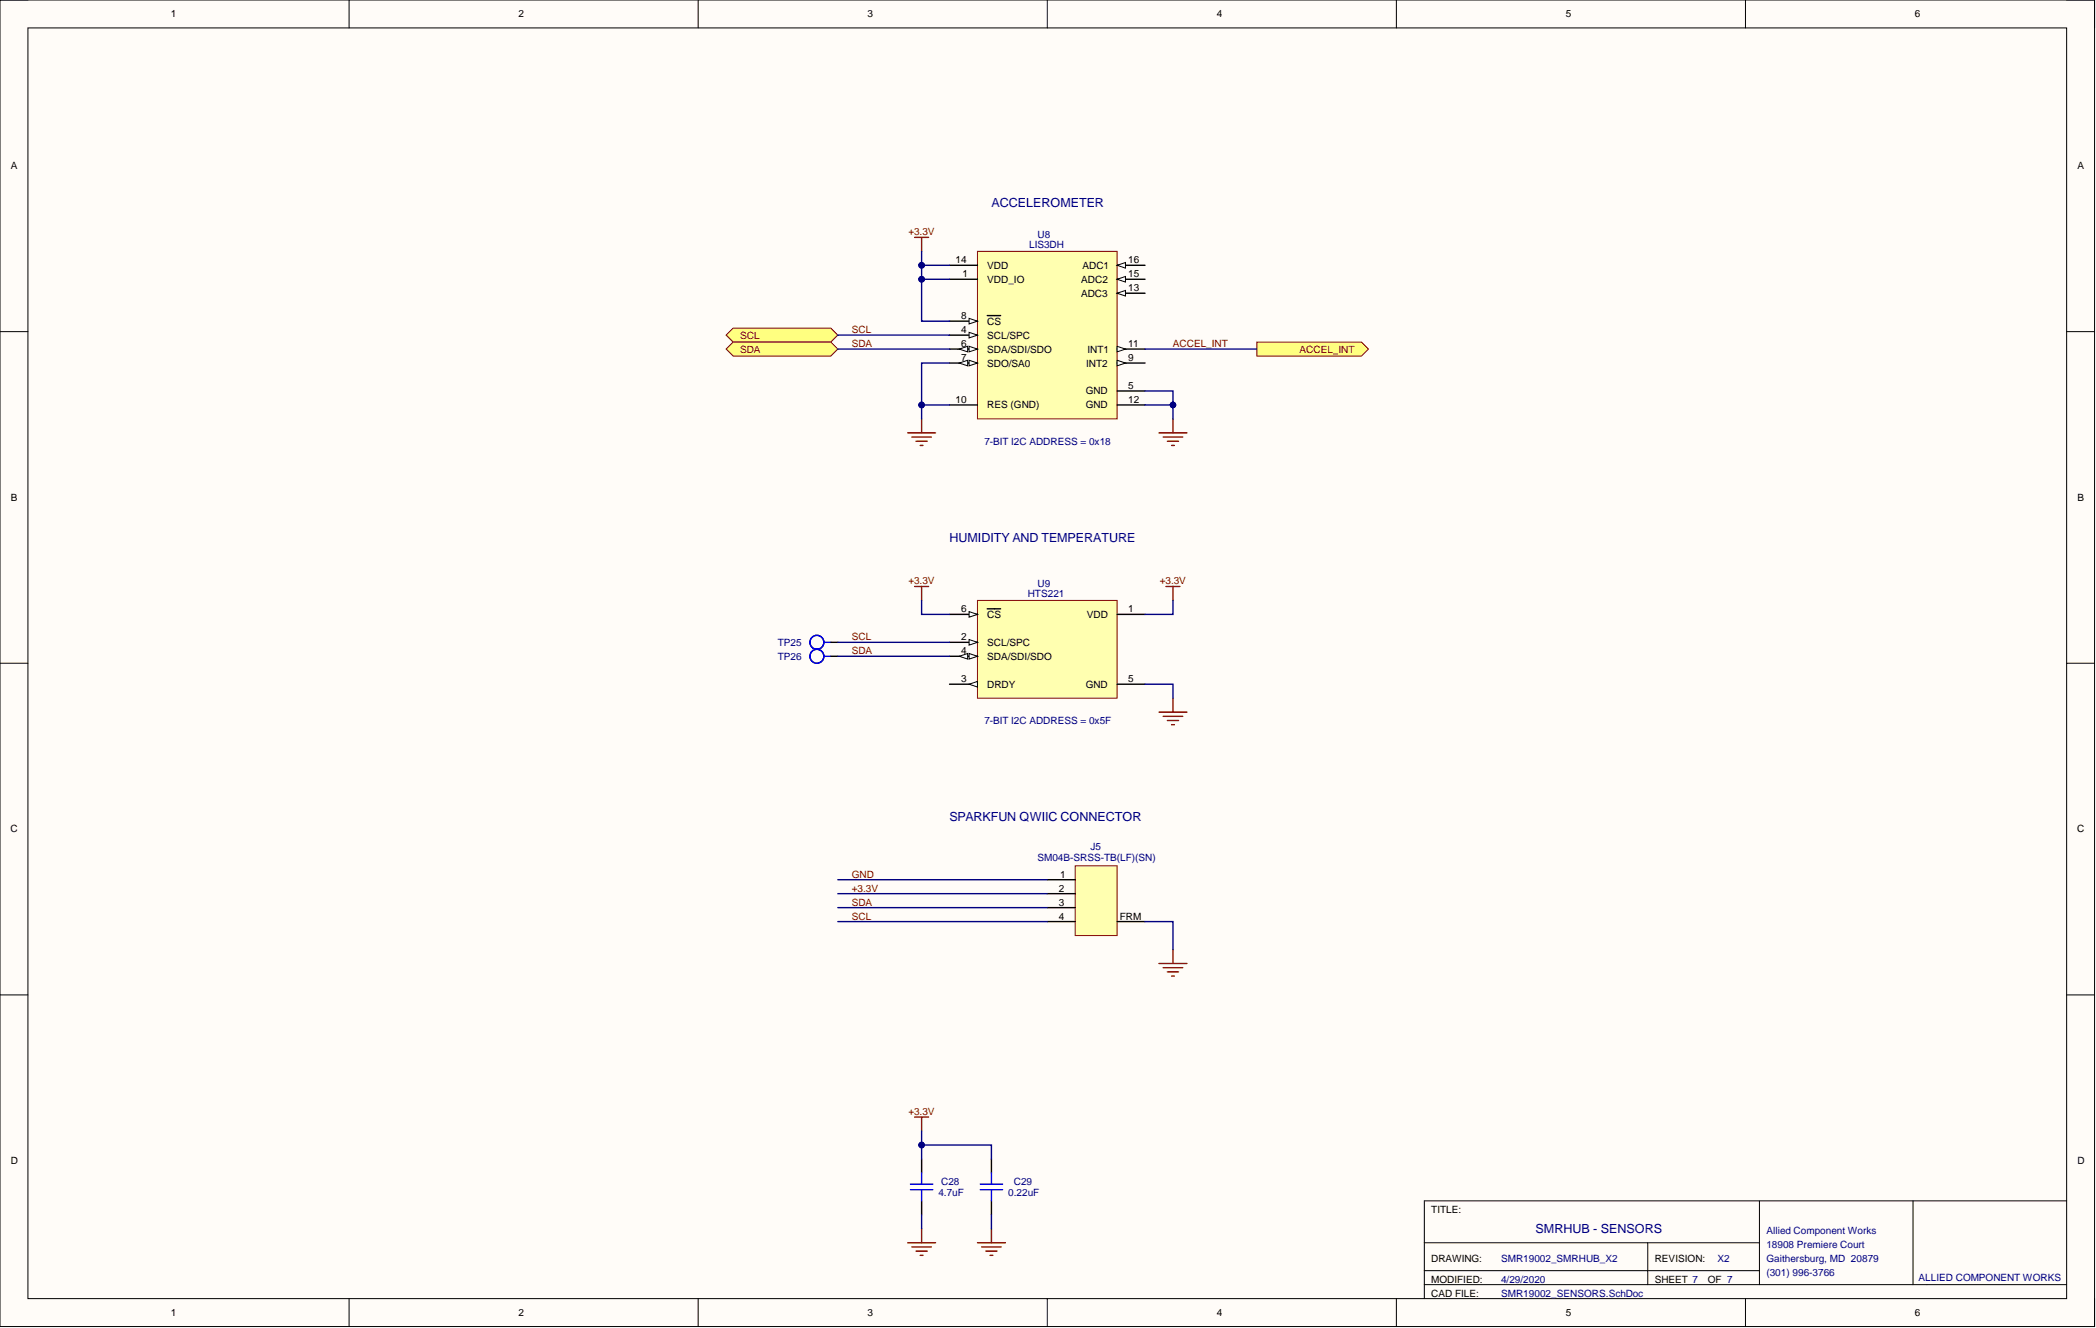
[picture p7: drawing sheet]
<svg xmlns="http://www.w3.org/2000/svg" width="381mm" height="241mm" viewBox="0 0 381 241" stroke-linecap="round" stroke-linejoin="round" font-family="sans-serif">
<defs><g id="words">
<g font-size="2.3" fill="#000080">
<text x="180.2" y="37.6">ACCELEROMETER</text>
<text x="172.6" y="98.5">HUMIDITY AND TEMPERATURE</text>
<text x="172.6" y="149.2">SPARKFUN QWIIC CONNECTOR</text>
<text x="279.1" y="224.1">SMRHUB - SENSORS</text>
</g>
<g font-size="1.8">
<text x="31.1" y="3.2">1</text>
<text x="94.3" y="3.2">2</text>
<text x="157.7" y="3.2">3</text>
<text x="221.2" y="3.2">4</text>
<text x="284.6" y="3.2">5</text>
<text x="348.1" y="3.2">6</text>
<text x="1.9" y="30.7">A</text>
<text x="377.6" y="30.7">A</text>
<text x="173.7" y="47.8">14</text>
<text x="205.1" y="47.8">16</text>
<text x="175" y="50.4">1</text>
<text x="179.5" y="51.4">VDD_IO</text>
<text x="179.5" y="48.8">VDD</text>
<text x="196.5" y="53.9">ADC3</text>
<text x="196.5" y="51.4">ADC2</text>
<text x="196.8" y="48.8">ADC1</text>
<text x="205.1" y="50.4">15</text>
<text x="205.1" y="52.9">13</text>
<text x="174.7" y="58">8</text>
<text x="179.5" y="59">CS</text>
<text x="174.7" y="63">6</text>
<text x="174.7" y="65.6">7</text>
<text x="174.7" y="60.5">4</text>
<text x="179.5" y="64.1">SDA/SDI/SDO</text>
<text x="179.5" y="61.5">SCL/SPC</text>
<text x="197.7" y="64.1">INT1</text>
<text x="205.1" y="63">11</text>
<text x="205.1" y="65.6">9</text>
<text x="179.5" y="66.6">SDO/SA0</text>
<text x="197.3" y="71.7">GND</text>
<text x="197.4" y="66.6">INT2</text>
<text x="205.1" y="70.7">5</text>
<text x="173.7" y="73.2">10</text>
<text x="179.5" y="74.2">RES (GND)</text>
<text x="197.3" y="74.2">GND</text>
<text x="205.1" y="73.2">12</text>
<text x="2" y="91">B</text>
<text x="377.7" y="91">B</text>
<text x="174.7" y="111.3">6</text>
<text x="179.5" y="112.3">CS</text>
<text x="197.6" y="112.3">VDD</text>
<text x="205.1" y="111.3">1</text>
<text x="174.7" y="118.9">4</text>
<text x="174.7" y="116.3">2</text>
<text x="179.5" y="119.9">SDA/SDI/SDO</text>
<text x="179.5" y="117.3">SCL/SPC</text>
<text x="174.7" y="123.9">3</text>
<text x="179.5" y="125">DRDY</text>
<text x="197.3" y="125">GND</text>
<text x="205.1" y="123.9">5</text>
<text x="1.9" y="151.3">C</text>
<text x="377.6" y="151.3">C</text>
<text x="192.7" y="159.5">1</text>
<text x="192.5" y="162">2</text>
<text x="192.5" y="164.5">3</text>
<text x="192.5" y="167.1">4</text>
<text x="203.6" y="167.1">FRM</text>
<text x="1.9" y="211.5">D</text>
<text x="377.6" y="211.5">D</text>
<text x="260.2" y="220.4">TITLE:</text>
<text x="260.2" y="229.2">DRAWING:</text>
<text x="260.2" y="233">MODIFIED:</text>
<text x="300.8" y="229.2">REVISION:</text>
<text x="300.8" y="233">SHEET 7</text>
<text x="310.4" y="233">OF 7</text>
<text x="31.1" y="239.1">1</text>
<text x="94.3" y="239.1">2</text>
<text x="157.7" y="239.1">3</text>
<text x="221.2" y="239.1">4</text>
<text x="260.2" y="235.6">CAD FILE:</text>
<text x="284.6" y="239.1">5</text>
<text x="348.1" y="239.1">6</text>
</g>
<g font-size="1.8" fill="#800000">
<text x="165.1" y="42.8">+3.3V</text>
<text x="134.5" y="61.5">SCL</text>
<text x="134.5" y="64.1">SDA</text>
<text x="154.8" y="60.5">SCL</text>
<text x="154.8" y="63">SDA</text>
<text x="213.2" y="63">ACCEL_INT</text>
<text x="236.2" y="64.1">ACCEL_INT</text>
<text x="165.1" y="106.2">+3.3V</text>
<text x="210.8" y="106.2">+3.3V</text>
<text x="154.8" y="116.3">SCL</text>
<text x="154.8" y="118.9">SDA</text>
<text x="154.8" y="159.5">GND</text>
<text x="154.8" y="162">+3.3V</text>
<text x="154.8" y="164.5">SDA</text>
<text x="154.8" y="167.1">SCL</text>
<text x="165.1" y="202.6">+3.3V</text>
</g>
<g font-size="1.8" fill="#000080">
<text x="187.1" y="45">LIS3DH</text>
<text x="188.6" y="43.3">U8</text>
<text x="178.9" y="80.8">7-BIT I2C ADDRESS = 0x18</text>
<text x="188.6" y="106.7">U9</text>
<text x="186.8" y="108.5">HTS221</text>
<text x="141.4" y="117.3">TP25</text>
<text x="141.4" y="119.9">TP26</text>
<text x="178.9" y="131.6">7-BIT I2C ADDRESS = 0x5F</text>
<text x="198.2" y="154.4">J5</text>
<text x="188.6" y="156.4">SM04B-SRSS-TB(LF)(SN)</text>
<text x="171.1" y="215.3">C28</text>
<text x="184.3" y="215.3">C29</text>
<text x="170.6" y="217.3">4.7uF</text>
<text x="183.3" y="217.3">0.22uF</text>
<text x="321.1" y="224.2">Allied Component Works</text>
<text x="321.1" y="226.7">18908 Premiere Court</text>
<text x="272.9" y="229.2">SMR19002_SMRHUB_X2</text>
<text x="272.9" y="233">4/29/2020</text>
<text x="312.2" y="229.2">X2</text>
<text x="321.1" y="229.2">Gaithersburg, MD 20879</text>
<text x="321.1" y="231.8">(301) 996-3766</text>
<text x="348.8" y="232.8">ALLIED COMPONENT WORKS</text>
<text x="272.9" y="235.6">SMR19002_SENSORS.SchDoc</text>
</g>
</g></defs>
<path d="M0 0h380.7v241h-380.7z" fill-rule="evenodd" fill="#fffcf8"/>
<path d="M0 0h380.7v241h-380.7z" fill="none" stroke="#000" stroke-width=".18"/>
<path d="M5.1 5.1h370.6v230.9h-370.6z" fill-rule="evenodd" fill="#fffcf8"/>
<g fill="none" stroke="#000" stroke-width=".18">
<path d="M0 0h5.1M63.5 0v5.1M126.9 0v5.1M190.4 0v5.1M253.8 0v5.1M317.3 0v5.1M375.7 0h5v5.1M5.1 5.1h370.6v230.9h-370.6zM0 60.3h5.1M375.7 60.3h5M0 120.5h5.1M375.7 120.5h5"/>
<path d="M0 180.8h5.1M375.7 180.8h5M319.8 218.2v15.2M347.7 218.2v15.2M375.7 218.2h-116.8v17.8M63.5 236v5M126.9 236v5M190.4 236v5M253.8 236v5M258.9 225.8h60.9M258.9 233.4h116.8M258.9 230.9h60.9"/>
<path d="M299.5 225.8v7.6M317.3 236v5M380.7 236v5"/>
</g>
<path d="M228.4 62.2h19.1l1.2 1.2-1.2 1.3h-19.1z" fill-rule="evenodd" fill="#ffff80"/>
<path d="M228.4 62.2h19.1l1.2 1.2-1.2 1.3h-19.1z" fill="none" stroke="#800000" stroke-width=".18"/>
<path d="M132 60.9l1.3-1.3h17.7l1.3 1.3-1.3 1.3h-17.7z" fill-rule="evenodd" fill="#ffff80"/>
<path d="M132 60.9l1.3-1.3h17.7l1.3 1.3-1.3 1.3h-17.7z" fill="none" stroke="#800000" stroke-width=".18"/>
<path d="M177.7 45.7h25.4v30.4h-25.4z" fill-rule="evenodd" fill="#ffffb0"/>
<path d="M177.7 45.7h25.4v30.4h-25.4z" fill="none" stroke="#800000" stroke-width=".18"/>
<path d="M203.1 50.7h5" fill="none" stroke="#000" stroke-width=".25"/>
<path d="M203.1 50.7l1.5-.5v1.1z" fill="#f8fcff"/>
<path d="M203.1 50.7l1.5-.5v1.1z" fill="none" stroke="#000" stroke-width=".18"/>
<path d="M172.6 63.4h5.1M203.1 73.6h5" fill="none" stroke="#000" stroke-width=".25"/>
<path d="M176.2 62.9l1.5 .5-1.5 .5z" fill="#f8fcff"/>
<path d="M176.2 62.9l1.5 .5-1.5 .5z" fill="none" stroke="#000" stroke-width=".18"/>
<path d="M174.4 63.4l1.5-.5v1z" fill="#f8fcff"/>
<path d="M174.4 63.4l1.5-.5v1z" fill="none" stroke="#000" stroke-width=".18"/>
<path d="M172.6 66h5.1" fill="none" stroke="#000" stroke-width=".25"/>
<path d="M176.2 65.5l1.5 .5-1.5 .5z" fill="#f8fcff"/>
<path d="M176.2 65.5l1.5 .5-1.5 .5z" fill="none" stroke="#000" stroke-width=".18"/>
<path d="M174.4 66l1.5-.5v1z" fill="#f8fcff"/>
<path d="M174.4 66l1.5-.5v1z" fill="none" stroke="#000" stroke-width=".18"/>
<path d="M172.6 50.7h5.1M203.1 48.2h5" fill="none" stroke="#000" stroke-width=".25"/>
<path d="M203.1 48.2l1.5-.5v1z" fill="#f8fcff"/>
<path d="M203.1 48.2l1.5-.5v1z" fill="none" stroke="#000" stroke-width=".18"/>
<path d="M172.6 73.6h5.1M203.1 71h5M203.1 63.4h5" fill="none" stroke="#000" stroke-width=".25"/>
<path d="M203.1 62.9l1.5 .5-1.5 .5z" fill="#f8fcff"/>
<path d="M203.1 62.9l1.5 .5-1.5 .5z" fill="none" stroke="#000" stroke-width=".18"/>
<path d="M172.6 48.2h5.1M172.6 60.9h5.1" fill="none" stroke="#000" stroke-width=".25"/>
<path d="M176.2 60.4l1.5 .5-1.5 .5z" fill="#f8fcff"/>
<path d="M176.2 60.4l1.5 .5-1.5 .5z" fill="none" stroke="#000" stroke-width=".18"/>
<path d="M203.1 66h5" fill="none" stroke="#000" stroke-width=".25"/>
<path d="M203.1 65.5l1.5 .5-1.5 .5z" fill="#f8fcff"/>
<path d="M203.1 65.5l1.5 .5-1.5 .5z" fill="none" stroke="#000" stroke-width=".18"/>
<path d="M172.6 58.4h5.1" fill="none" stroke="#000" stroke-width=".25"/>
<path d="M176.2 57.8l1.5 .6-1.5 .5z" fill="#f8fcff"/>
<path d="M176.2 57.8l1.5 .6-1.5 .5z" fill="none" stroke="#000" stroke-width=".18"/>
<path d="M179.5 57.3h2.4M203.1 53.3h5" fill="none" stroke="#000" stroke-width=".25"/>
<path d="M203.1 53.3l1.5-.5v1z" fill="#f8fcff"/>
<path d="M203.1 53.3l1.5-.5v1z" fill="none" stroke="#000" stroke-width=".18"/>
<path d="M166.3 43.1h2.5M167.5 43.1v2.6M165 78.7h5.1M165.7 79.4h3.6M167.5 76.1v2.6M210.7 78.7h5.1M211.4 79.4h3.6M213.2 76.1v2.6M166.5 80.2h2M167.3 80.9h.5M212.2 80.2h2M213 80.9h.5" fill="none" stroke="#800000" stroke-width=".25"/>
<path d="M177.7 109.1h25.4v17.8h-25.4z" fill-rule="evenodd" fill="#ffffb0"/>
<path d="M177.7 109.1h25.4v17.8h-25.4z" fill="none" stroke="#800000" stroke-width=".18"/>
<path d="M172.6 119.2h5.1" fill="none" stroke="#000" stroke-width=".25"/>
<path d="M176.2 118.7l1.5 .5-1.5 .6z" fill="#f8fcff"/>
<path d="M176.2 118.7l1.5 .5-1.5 .6z" fill="none" stroke="#000" stroke-width=".18"/>
<path d="M174.4 119.2l1.5-.5v1.1z" fill="#f8fcff"/>
<path d="M174.4 119.2l1.5-.5v1.1z" fill="none" stroke="#000" stroke-width=".18"/>
<path d="M172.6 124.3h5.1M203.1 124.3h5" fill="none" stroke="#000" stroke-width=".25"/>
<path d="M176.2 124.3l1.5-.5v1z" fill="#f8fcff"/>
<path d="M176.2 124.3l1.5-.5v1z" fill="none" stroke="#000" stroke-width=".18"/>
<path d="M172.6 116.7h5.1M203.1 111.6h5" fill="none" stroke="#000" stroke-width=".25"/>
<path d="M176.2 116.2l1.5 .5-1.5 .5z" fill="#f8fcff"/>
<path d="M176.2 116.2l1.5 .5-1.5 .5z" fill="none" stroke="#000" stroke-width=".18"/>
<path d="M172.6 111.6h5.1" fill="none" stroke="#000" stroke-width=".25"/>
<path d="M176.2 111.1l1.5 .5-1.5 .5z" fill="#f8fcff"/>
<path d="M176.2 111.1l1.5 .5-1.5 .5z" fill="none" stroke="#000" stroke-width=".18"/>
<path d="M179.5 110.6h2.4" fill="none" stroke="#000" stroke-width=".25"/>
<path d="M211.9 106.6h2.6M213.2 106.6v2.5M210.7 129.4h5.1M211.4 130.2h3.6M212.2 130.9h2M213 131.7h.5M213.2 126.9v2.5" fill="none" stroke="#800000" stroke-width=".25"/>
<path d="M132 63.4l1.3-1.2h17.7l1.3 1.2-1.3 1.3h-17.7z" fill-rule="evenodd" fill="#ffff80"/>
<path d="M132 63.4l1.3-1.2h17.7l1.3 1.2-1.3 1.3h-17.7z" fill="none" stroke="#800000" stroke-width=".18"/>
<g fill="none" stroke="#800000" stroke-width=".25">
<path d="M166.3 106.6h2.5M167.5 106.6v2.5M210.7 175.1h5.1M211.4 175.8h3.6M212.2 176.6h2M213 177.4h.5M213.2 172.5v2.6M166.3 203h2.5M167.5 203v2.5M165 225.8h5.1M165.7 226.6h3.6M166.5 227.3h2"/>
<path d="M167.3 228.1h.5M167.5 223.3v2.5M177.7 225.8h5.1M178.4 226.6h3.6M179.2 227.3h2M180 228.1h.5M180.2 223.3v2.5"/>
</g>
<path d="M167.5 210.6v2.5M167.5 218.2v2.5M180.2 210.6v2.5M180.2 218.2v2.5" fill="none" stroke="#000" stroke-width=".25"/>
<path d="M165.5 215.2h4.1M165.5 216.2h4.1M167.5 213.1v2.1M167.5 216.2v2M178.2 215.2h4M178.2 216.2h4M180.2 213.1v2.1M180.2 216.2v2" fill="none" stroke="#00f" stroke-width=".25"/>
<path d="M195.4 157.3h7.7v12.7h-7.7z" fill-rule="evenodd" fill="#ffffb0"/>
<path d="M195.4 157.3h7.7v12.7h-7.7z" fill="none" stroke="#800000" stroke-width=".18"/>
<path d="M151 116.7h1.3M151 119.2h1.3M190.4 159.8h5M190.4 162.4h5M190.4 164.9h5M190.4 167.5h5M203.1 167.5h5" fill="none" stroke="#000" stroke-width=".25"/>
<g fill="none" stroke="#0000bf" stroke-width=".25">
<path d="M149.8 116.7h1.2M149.8 119.2h1.2"/>
<circle cx="148.5" cy="119.2" r="1.27"/>
<circle cx="148.5" cy="116.7" r="1.27"/>
</g>
<path d="M152.3 63.4h20.3M152.3 60.9h20.3M152.3 119.2h20.3M152.3 116.7h20.3M152.3 159.8h38.1M152.3 167.5h38.1M152.3 164.9h38.1M152.3 162.4h38.1M167.5 210.6v-2.5h12.7v2.5M180.2 220.7v2.6" fill="none" stroke="#000080" stroke-width=".25"/>
<circle cx="167.5" cy="208.1" r=".51" fill="#000080"/>
<circle cx="167.5" cy="208.1" r=".51" fill="none" stroke="#000080" stroke-width=".18"/>
<path d="M172.6 73.6h-5.1v2.5M167.5 109.1v2.5h5.1" fill="none" stroke="#000080" stroke-width=".25"/>
<circle cx="167.5" cy="73.6" r=".51" fill="#000080"/>
<circle cx="167.5" cy="73.6" r=".51" fill="none" stroke="#000080" stroke-width=".18"/>
<path d="M172.6 66h-5.1v7.6" fill="none" stroke="#000080" stroke-width=".25"/>
<circle cx="167.5" cy="73.6" r=".51" fill="#000080"/>
<circle cx="167.5" cy="73.6" r=".51" fill="none" stroke="#000080" stroke-width=".18"/>
<path d="M167.5 50.7v7.7h5.1" fill="none" stroke="#000080" stroke-width=".25"/>
<circle cx="167.5" cy="50.7" r=".51" fill="#000080"/>
<circle cx="167.5" cy="50.7" r=".51" fill="none" stroke="#000080" stroke-width=".18"/>
<path d="M167.5 48.2v2.5h5.1" fill="none" stroke="#000080" stroke-width=".25"/>
<circle cx="167.5" cy="50.7" r=".51" fill="#000080"/>
<circle cx="167.5" cy="50.7" r=".51" fill="none" stroke="#000080" stroke-width=".18"/>
<circle cx="167.5" cy="48.2" r=".51" fill="#000080"/>
<circle cx="167.5" cy="48.2" r=".51" fill="none" stroke="#000080" stroke-width=".18"/>
<path d="M167.5 45.7v2.5h5.1" fill="none" stroke="#000080" stroke-width=".25"/>
<circle cx="167.5" cy="48.2" r=".51" fill="#000080"/>
<circle cx="167.5" cy="48.2" r=".51" fill="none" stroke="#000080" stroke-width=".18"/>
<path d="M208.1 73.6h5.1M213.2 109.1v2.5h-5.1M208.1 124.3h5.1v2.6M208.1 167.5h5.1v5" fill="none" stroke="#000080" stroke-width=".25"/>
<circle cx="213.2" cy="73.6" r=".51" fill="#000080"/>
<circle cx="213.2" cy="73.6" r=".51" fill="none" stroke="#000080" stroke-width=".18"/>
<path d="M208.1 71h5.1v5.1" fill="none" stroke="#000080" stroke-width=".25"/>
<circle cx="213.2" cy="73.6" r=".51" fill="#000080"/>
<circle cx="213.2" cy="73.6" r=".51" fill="none" stroke="#000080" stroke-width=".18"/>
<path d="M208.1 63.4h20.3M167.5 205.5v2.6M167.5 220.7v2.6" fill="none" stroke="#000080" stroke-width=".25"/>
<circle cx="167.5" cy="208.1" r=".51" fill="#000080"/>
<circle cx="167.5" cy="208.1" r=".51" fill="none" stroke="#000080" stroke-width=".18"/>
<use href="#words"/>
</svg>
